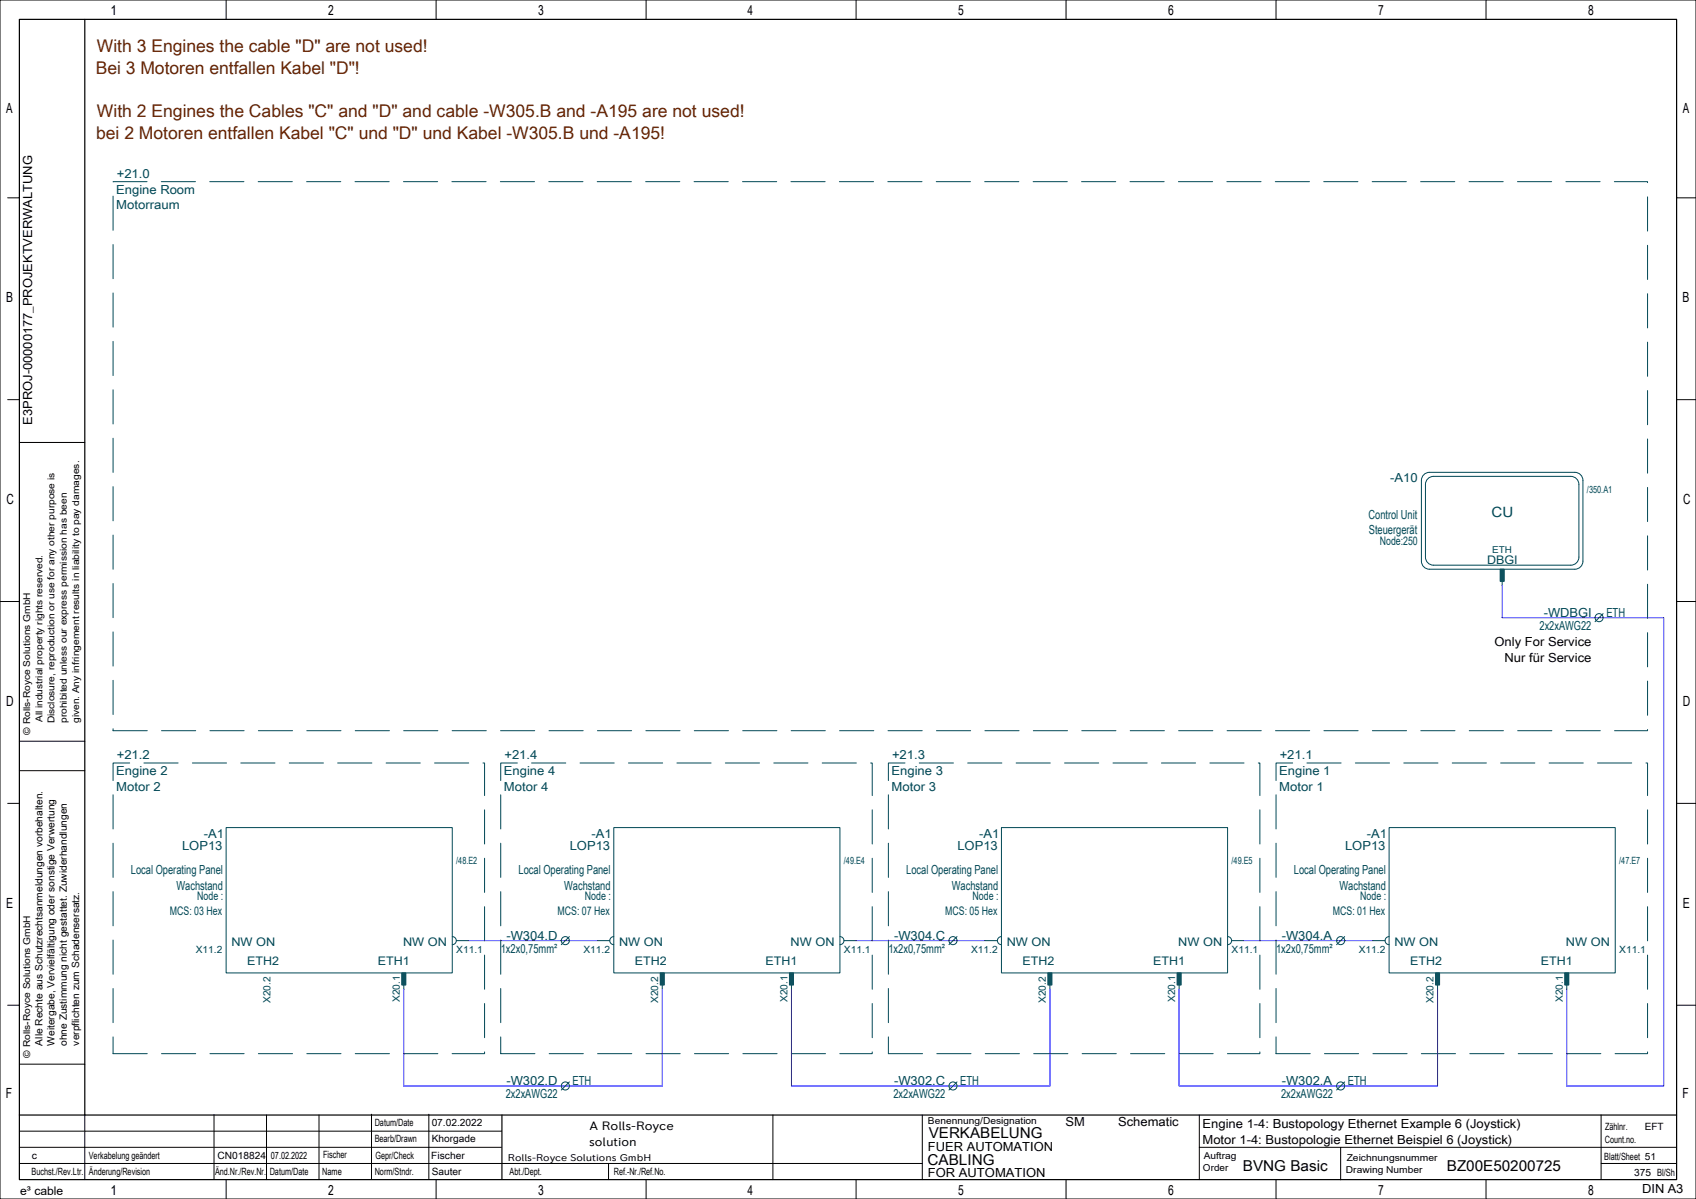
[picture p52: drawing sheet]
<svg xmlns="http://www.w3.org/2000/svg" width="420mm" height="297mm" viewBox="0 0 420 297" stroke-linecap="round" stroke-linejoin="round" font-family="sans-serif">
<defs><g id="words">
<g font-size="4.3" fill="#6d2400">
<text x="24" y="13">With 3 Engines the cable &quot;D&quot; are not used!</text>
<text x="23.7" y="18.3">Bei 3 Motoren entfallen Kabel &quot;D&quot;!</text>
<text x="24" y="29">With 2 Engines the Cables &quot;C&quot; and &quot;D&quot; and cable -W305.B and -A195 are not used!</text>
<text x="23.8" y="34.3">bei 2 Motoren entfallen Kabel &quot;C&quot; und &quot;D&quot; und Kabel -W305.B und -A195!</text>
</g>
<g font-size="3.7">
<text x="230" y="282">VERKABELUNG</text>
<text x="229.7" y="288.5">CABLING</text>
<text x="307.8" y="290">BVNG Basic</text>
<text x="358.3" y="290">BZ00E50200725</text>
</g>
<g font-size="3.5">
<text x="27.3" y="3.8">1</text>
<text x="81.3" y="3.8">2</text>
<text x="133.3" y="3.8">3</text>
<text x="185.1" y="3.8">4</text>
<text x="237.3" y="3.8">5</text>
<text x="289.3" y="3.8">6</text>
<text x="341.3" y="3.8">7</text>
<text x="393.3" y="3.8">8</text>
<text x="1.5" y="28.1">A</text>
<text x="416.7" y="28.1">A</text>
<text x="1.5" y="74.9">B</text>
<text x="416.7" y="74.9">B</text>
<text x="1.6" y="124.9">C</text>
<text x="416.8" y="124.9">C</text>
<text x="1.5" y="174.9">D</text>
<text x="416.7" y="174.9">D</text>
<text x="1.5" y="224.9">E</text>
<text x="416.7" y="224.9">E</text>
<text x="1.5" y="271.9">F</text>
<text x="416.7" y="271.9">F</text>
<text x="27.3" y="296">1</text>
<text x="81.3" y="296">2</text>
<text x="133.3" y="296">3</text>
<text x="185.1" y="296">4</text>
<text x="237.3" y="296">5</text>
<text x="289.3" y="296">6</text>
<text x="341.3" y="296">7</text>
<text x="393.3" y="296">8</text>
</g>
<text font-size="3.5" fill="#004855" x="369.4" y="128">CU</text>
<g font-size="3.1" fill="#004855">
<text x="28.8" y="48">Engine Room</text>
<text x="28.9" y="44">+21.0</text>
<text x="28.8" y="51.9">Motorraum</text>
<text x="344.3" y="119.5">-A10</text>
<text x="338.9" y="128.5">Control Unit</text>
<text x="339" y="132.4">Steuergerät</text>
<text x="382.3" y="152.7">-WDBGI</text>
<text x="397.8" y="152.7">ETH</text>
<text x="381.3" y="156">2x2xAWG22</text>
<text x="28.9" y="188">+21.2</text>
<text x="124.9" y="188">+21.4</text>
<text x="220.9" y="188">+21.3</text>
<text x="316.9" y="188">+21.1</text>
<text x="28.8" y="192">Engine 2</text>
<text x="28.8" y="195.9">Motor 2</text>
<text x="124.8" y="192">Engine 4</text>
<text x="124.8" y="195.9">Motor 4</text>
<text x="220.8" y="192">Engine 3</text>
<text x="220.8" y="195.9">Motor 3</text>
<text x="316.8" y="192">Engine 1</text>
<text x="316.8" y="195.9">Motor 1</text>
<text x="50.5" y="207.5">-A1</text>
<text x="146.5" y="207.5">-A1</text>
<text x="242.5" y="207.5">-A1</text>
<text x="338.5" y="207.5">-A1</text>
<text x="45.1" y="210.5">LOP13</text>
<text x="141.1" y="210.5">LOP13</text>
<text x="237.1" y="210.5">LOP13</text>
<text x="333.1" y="210.5">LOP13</text>
<text x="32.4" y="216.5">Local Operating Panel</text>
<text x="43.7" y="220.4">Wachstand</text>
<text x="128.4" y="216.5">Local Operating Panel</text>
<text x="139.7" y="220.4">Wachstand</text>
<text x="224.4" y="216.5">Local Operating Panel</text>
<text x="235.7" y="220.4">Wachstand</text>
<text x="320.4" y="216.5">Local Operating Panel</text>
<text x="331.7" y="220.4">Wachstand</text>
<text x="125.4" y="232.8">-W304.D</text>
<text x="221.4" y="232.8">-W304.C</text>
<text x="317.4" y="232.8">-W304.A</text>
<text x="124" y="236">1x2x0,75mm²</text>
<text x="220" y="236">1x2x0,75mm²</text>
<text x="316" y="236">1x2x0,75mm²</text>
<text x="125.4" y="268.8">-W302.D</text>
<text x="141.8" y="268.8">ETH</text>
<text x="221.4" y="268.8">-W302.C</text>
<text x="237.8" y="268.8">ETH</text>
<text x="317.4" y="268.8">-W302.A</text>
<text x="333.8" y="268.8">ETH</text>
<text x="125.3" y="272">2x2xAWG22</text>
<text x="221.3" y="272">2x2xAWG22</text>
<text x="317.3" y="272">2x2xAWG22</text>
</g>
<g font-size="3.1">
<text x="8" y="105.2" transform="rotate(-90 8 105.2)">E3PROJ-00000177_PROJEKTVERWALTUNG</text>
<text x="370.1" y="160">Only For Service</text>
<text x="372.6" y="163.9">Nur für Service</text>
<text x="263.9" y="279">SM</text>
<text x="276.9" y="279">Schematic</text>
<text x="297.8" y="279.5">Engine 1-4: Bustopology Ethernet Example 6 (Joystick)</text>
<text x="229.8" y="285">FUER AUTOMATION</text>
<text x="297.8" y="283.4">Motor 1-4: Bustopologie Ethernet Beispiel 6 (Joystick)</text>
<text x="229.8" y="291.5">FOR AUTOMATION</text>
<text x="406.7" y="295.5">DIN A3</text>
</g>
<g font-size="3">
<text x="146" y="280">A Rolls-Royce</text>
<text x="145.9" y="284">solution</text>
</g>
<g font-size="2.9" fill="#004855">
<text x="341.7" y="135">Node:250</text>
<text x="368.3" y="139.8">DBGI</text>
<text x="42.1" y="226.8">MCS: 03 Hex</text>
<text x="48.8" y="223">Node :</text>
<text x="138.1" y="226.8">MCS: 07 Hex</text>
<text x="144.8" y="223">Node :</text>
<text x="234.1" y="226.8">MCS: 05 Hex</text>
<text x="240.8" y="223">Node :</text>
<text x="330.1" y="226.8">MCS: 01 Hex</text>
<text x="336.8" y="223">Node :</text>
<text x="57.3" y="234.3">NW ON</text>
<text x="61.2" y="239">ETH2</text>
<text x="93.6" y="239">ETH1</text>
<text x="99.8" y="234.3">NW ON</text>
<text x="153.3" y="234.3">NW ON</text>
<text x="157.2" y="239">ETH2</text>
<text x="189.6" y="239">ETH1</text>
<text x="195.8" y="234.3">NW ON</text>
<text x="249.3" y="234.3">NW ON</text>
<text x="253.2" y="239">ETH2</text>
<text x="285.6" y="239">ETH1</text>
<text x="291.8" y="234.3">NW ON</text>
<text x="345.3" y="234.3">NW ON</text>
<text x="349.2" y="239">ETH2</text>
<text x="381.6" y="239">ETH1</text>
<text x="387.8" y="234.3">NW ON</text>
</g>
<text font-size="2.9" x="5" y="296">e³ cable</text>
<g font-size="2.5" fill="#004855">
<text x="393" y="122">/350.A1</text>
<text x="113" y="214">/48.E2</text>
<text x="209" y="214">/49.E4</text>
<text x="305" y="214">/49.E5</text>
<text x="401" y="214">/47.E7</text>
<text x="48.5" y="236">X11.2</text>
<text x="113" y="236">X11.1</text>
<text x="144.5" y="236">X11.2</text>
<text x="209" y="236">X11.1</text>
<text x="240.5" y="236">X11.2</text>
<text x="305" y="236">X11.1</text>
<text x="336.5" y="236">X11.2</text>
<text x="401" y="236">X11.1</text>
<text x="67" y="248.5" transform="rotate(-90 67 248.5)">X20.2</text>
<text x="99" y="248.2" transform="rotate(-90 99 248.2)">X20.1</text>
<text x="163" y="248.5" transform="rotate(-90 163 248.5)">X20.2</text>
<text x="195" y="248.2" transform="rotate(-90 195 248.2)">X20.1</text>
<text x="259" y="248.5" transform="rotate(-90 259 248.5)">X20.2</text>
<text x="291" y="248.2" transform="rotate(-90 291 248.2)">X20.1</text>
<text x="355" y="248.5" transform="rotate(-90 355 248.5)">X20.2</text>
<text x="387" y="248.2" transform="rotate(-90 387 248.2)">X20.1</text>
</g>
<g font-size="2.5">
<text x="10.5" y="259" transform="rotate(-90 10.5 259)">Alle Rechte aus Schutzrechtsanmeldungen vorbehalten.</text>
<text x="13.5" y="259" transform="rotate(-90 13.5 259)">Weitergabe, Vervielfältigung oder sonstige Verwertung</text>
<text x="16.6" y="259.1" transform="rotate(-90 16.6 259.1)">ohne Zustimmung nicht gestattet. Zuwiderhandlungen</text>
<text x="19.6" y="259" transform="rotate(-90 19.6 259)">verpflichten zum Schadensersatz.</text>
<text x="92.8" y="279">Datum/Date</text>
<text x="106.9" y="279">07.02.2022</text>
<text x="397.5" y="280">Zählnr.</text>
<text x="407.3" y="280">EFT</text>
<text x="7.9" y="287">c</text>
<text x="22" y="287">Verkabelung geändert</text>
<text x="53.9" y="287">CN018824</text>
<text x="67.1" y="287">07.02.2022</text>
<text x="80" y="286.8">Fischer</text>
<text x="92.8" y="283">Bearb/Drawn</text>
<text x="93" y="287">Gepr/Check</text>
<text x="106.8" y="287">Fischer</text>
<text x="106.9" y="283">Khorgade</text>
<text x="397.3" y="287.3">Blatt/Sheet 51</text>
<text x="397.4" y="283">Count.no.</text>
<text x="7.8" y="291">Buchst./Rev.Ltr.</text>
<text x="22" y="291">Änderung/Revision</text>
<text x="53.3" y="291">Änd.Nr./Rev.Nr.</text>
<text x="66.8" y="291">Datum/Date</text>
<text x="79.8" y="291">Name</text>
<text x="92.8" y="291">Norm/Stndr.</text>
<text x="106.9" y="291">Sauter</text>
<text x="126.2" y="291">Abt./Dept.</text>
<text x="152" y="291">Ref.-Nr./Ref.No.</text>
<text x="404.7" y="291.2">375 Bl/Sh</text>
</g>
<text font-size="2.4" x="125.8" y="287.5">Rolls-Royce Solutions GmbH</text>
<text font-size="2.3" fill="#004855" x="369.5" y="137">ETH</text>
<g font-size="2.3">
<text x="10.5" y="178.9" transform="rotate(-90 10.5 178.9)">All industrial property rights reserved.</text>
<text x="13.5" y="179.2" transform="rotate(-90 13.5 179.2)">Disclosure, reproduction or use for any other purpose is</text>
<text x="16.6" y="179.1" transform="rotate(-90 16.6 179.1)">prohibited unless our express permission has been</text>
<text x="19.6" y="179.1" transform="rotate(-90 19.6 179.1)">given. Any infringement results in liability to pay damages.</text>
<text x="7.5" y="182" transform="rotate(-90 7.5 182)">© Rolls-Royce Solutions GmbH</text>
<text x="7.5" y="262" transform="rotate(-90 7.5 262)">© Rolls-Royce Solutions GmbH</text>
<text x="229.8" y="278.5">Benennung/Designation</text>
<text x="298.1" y="287">Auftrag</text>
<text x="333.5" y="287.5">Zeichnungsnummer</text>
<text x="297.9" y="290">Order</text>
<text x="333.3" y="290.5">Drawing Number</text>
</g>
</g></defs>
<g fill="none" stroke="#000" stroke-width=".25">
<path d="M0 0h420v297h-420zM56 0v4.8M108 0v4.8M160 0v4.8M212 0v4.8M264 0v4.8M316 0v4.8M368 0v4.8M1.9 49h2.9M415.2 49h4.8M1.9 99h2.9M415.2 99h4.8"/>
<path d="M4.8 109.6h16.2M0 149h4.8M415.2 149h4.7M1.9 199h2.9M4.8 190.9h16.2M4.8 183.6h16.2M415.2 199h4.8M1.9 249h2.9M415.2 249h4.8M4.8 263.6h16.2M21 276.2v16M53 276.1v16"/>
<path d="M66 276.2v16M79 276.2v16M92 276v16M106.2 276v16M191.4 276.2v16M228.4 276.2v16M297 276.2v16M396.5 276.2v15.8M4.8 284.2h119.4M4.8 288.2h223.6M4.8 280.2h119.4M56 292.2v4.8"/>
<path d="M108 292.2v4.8M150.7 288.2v4M160 292.2v4.8M212 292.2v4.8M264 292.2v4.8M297 284.2h118.2M316 292.2v4.8M332 284.3v8M368 292.2v4.8M396.5 288.2h18.7"/>
</g>
<path d="M4.8 4.8h410.4v287.4h-410.4zM21 4.8v271.4M4.8 276.2h410.4M124.3 276.2v15.9" fill="none" stroke="#000" stroke-width=".3"/>
<path d="M28 45h380v136h-380zM28 189h92v72h-92zM124 189h92v72h-92zM220 189h92v72h-92zM316 189h92v72h-92z" fill="none" stroke="#004855" stroke-width=".25" stroke-dasharray="8.5 3.5"/>
<g fill="none" stroke="#004855" stroke-width=".25">
<path d="M352.6 117.6l.9-.5 .5-.1h36a2 2 0 0 1 2 2v20a2 2 0 0 1-2 2h-36a2 2 0 0 1-2-2v-20l.1-.5zM353.6 118.6l.9-.5 .5-.1h34a2 2 0 0 1 2 2v18a2 2 0 0 1-2 2h-34a2 2 0 0 1-2-2v-18l.1-.5zM372 144v1M397 152l-2 2M56 205h56v36h-56zM152 205h56v36h-56zM248 205h56v36h-56zM344 205h56v36h-56zM112 232a1 1 0 0 1 1 1 1 1 0 0 1-1 1M113 233h3M141 232l-2 2M148 233h3"/>
<path d="M152 232a1 1 0 0 0-1 1 1 1 0 0 0 1 1M208 232a1 1 0 0 1 1 1 1 1 0 0 1-1 1M209 233h3M237 232l-2 2M244 233h3M248 232a1 1 0 0 0-1 1 1 1 0 0 0 1 1M304 232a1 1 0 0 1 1 1 1 1 0 0 1-1 1M305 233h3M333 232l-2 2M340 233h3M344 232a1 1 0 0 0-1 1 1 1 0 0 0 1 1M100 244v1"/>
<path d="M164 244v1M196 244v1M260 244v1M292 244v1M356 244v1M388 244v1M141 268l-2 2M237 268l-2 2M333 268l-2 2"/>
<circle cx="396" cy="153" r="1"/>
<circle cx="140" cy="233" r="1"/>
<circle cx="236" cy="233" r="1"/>
<circle cx="332" cy="233" r="1"/>
<circle cx="140" cy="269" r="1"/>
<circle cx="236" cy="269" r="1"/>
<circle cx="332" cy="269" r="1"/>
</g>
<path d="M372 145v8h40v116h-24v-24M116 233h32M212 233h32M308 233h32M100 245v24h64v-24M196 245v24h64v-24M292 245v24h64v-24" fill="none" stroke="#00f" stroke-width=".25"/>
<g fill="#004855" stroke="#004855" stroke-width=".25">
<path d="M99.5 241h1v3h-1z" fill-rule="evenodd"/>
<path d="M163.5 241h1v3h-1z" fill-rule="evenodd"/>
<path d="M195.5 241h1v3h-1z" fill-rule="evenodd"/>
<path d="M259.5 241h1v3h-1z" fill-rule="evenodd"/>
<path d="M291.5 241h1v3h-1z" fill-rule="evenodd"/>
<path d="M355.5 241h1v3h-1z" fill-rule="evenodd"/>
<path d="M371.5 141h1v3h-1z" fill-rule="evenodd"/>
<path d="M387.5 241h1v3h-1z" fill-rule="evenodd"/>
</g>
<use href="#words"/>
</svg>
